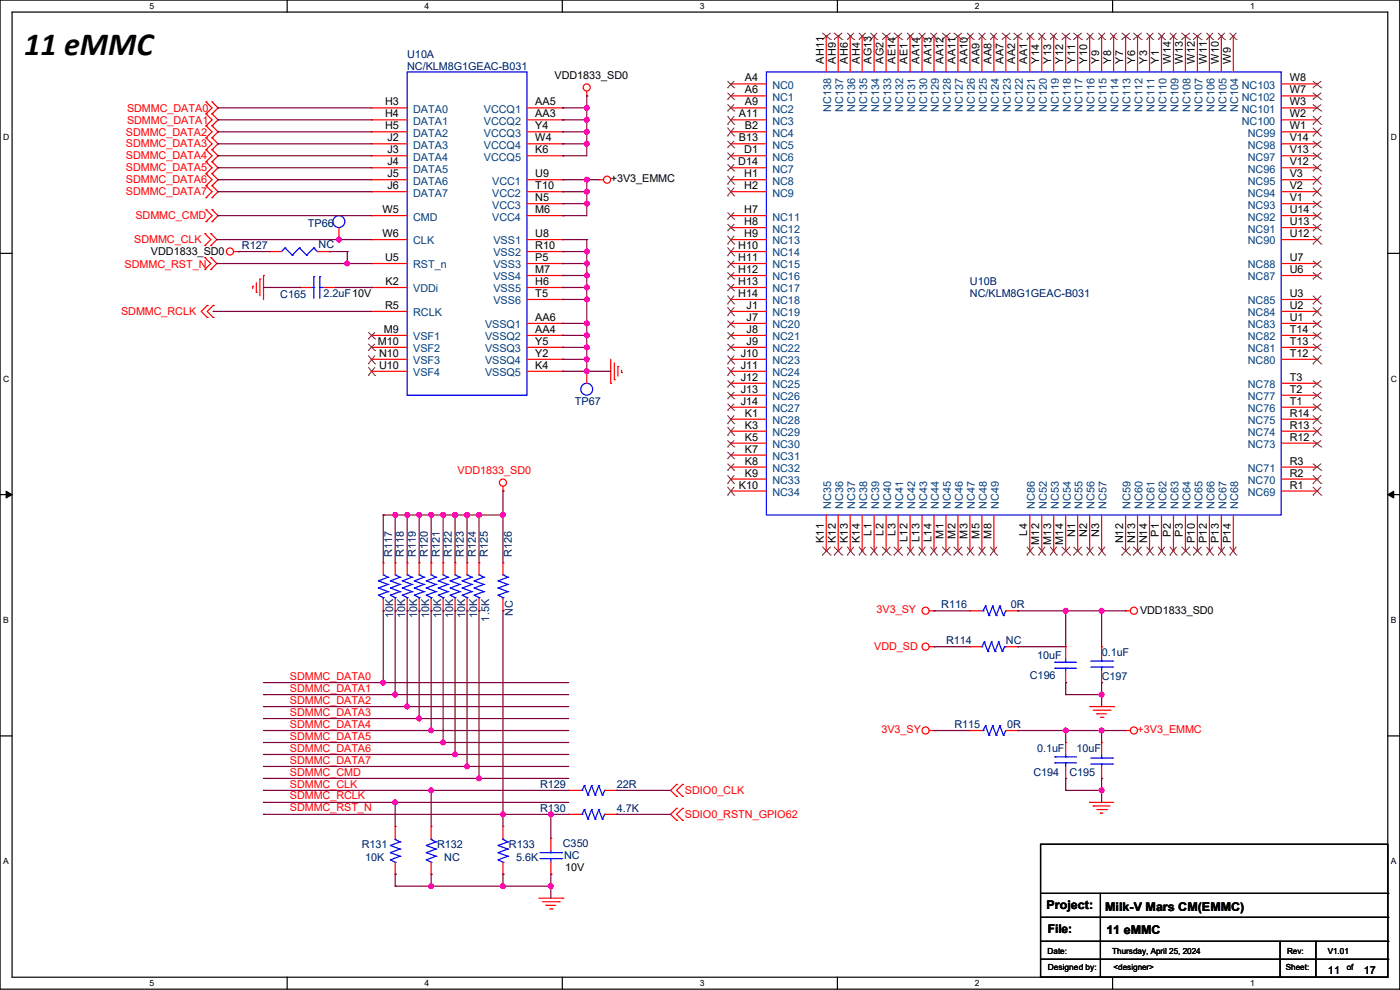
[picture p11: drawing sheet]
<svg xmlns="http://www.w3.org/2000/svg" width="297mm" height="210mm" viewBox="0 0 297 210" stroke-linecap="round" stroke-linejoin="round" font-family="sans-serif">
<defs><g id="words">
<text font-size="6.9" x="5.1" y="11.6">11 eMMC</text>
<g font-size="2.5">
<text x="222" y="192.9">Project:</text>
<text x="222.3" y="198">File:</text>
<text x="234.5" y="193.1">Milk-V Mars CM(EMMC)</text>
<text x="234.7" y="198.2">11 eMMC</text>
</g>
<g font-size="2.3" fill="#000080">
<text x="86.4" y="14.8">NC/KLM8G1GEAC-B031</text>
<text x="86.4" y="12.2">U10A</text>
<text x="51.3" y="52.9">R127</text>
<text x="65.3" y="48">TP66</text>
<text x="67.6" y="52.6">NC</text>
<text x="59.5" y="63.3">C165</text>
<text x="68.6" y="63">2.2uF10V</text>
<text x="205.8" y="60.5">U10B</text>
<text x="205.8" y="63">NC/KLM8G1GEAC-B031</text>
<text x="121.9" y="85.9">TP67</text>
<text x="83.2" y="118.1" transform="rotate(-90 83.2 118.1)">R117</text>
<text x="85.7" y="118.1" transform="rotate(-90 85.7 118.1)">R118</text>
<text x="88.2" y="118.1" transform="rotate(-90 88.2 118.1)">R119</text>
<text x="90.8" y="118.1" transform="rotate(-90 90.8 118.1)">R120</text>
<text x="93.3" y="118.1" transform="rotate(-90 93.3 118.1)">R121</text>
<text x="95.9" y="118.1" transform="rotate(-90 95.9 118.1)">R122</text>
<text x="98.4" y="118.1" transform="rotate(-90 98.4 118.1)">R123</text>
<text x="100.9" y="118.1" transform="rotate(-90 100.9 118.1)">R124</text>
<text x="103.5" y="118.1" transform="rotate(-90 103.5 118.1)">R125</text>
<text x="108.6" y="118.1" transform="rotate(-90 108.6 118.1)">R126</text>
<text x="83.4" y="131.1" transform="rotate(-90 83.4 131.1)">10K</text>
<text x="86" y="131.1" transform="rotate(-90 86 131.1)">10K</text>
<text x="88.5" y="131.1" transform="rotate(-90 88.5 131.1)">10K</text>
<text x="91" y="131.1" transform="rotate(-90 91 131.1)">10K</text>
<text x="93.6" y="131.1" transform="rotate(-90 93.6 131.1)">10K</text>
<text x="96.1" y="131.1" transform="rotate(-90 96.1 131.1)">10K</text>
<text x="98.7" y="131.1" transform="rotate(-90 98.7 131.1)">10K</text>
<text x="101.2" y="131.1" transform="rotate(-90 101.2 131.1)">10K</text>
<text x="103.7" y="131.8" transform="rotate(-90 103.7 131.8)">1.5K</text>
<text x="108.8" y="130.6" transform="rotate(-90 108.8 130.6)">NC</text>
<text x="199.7" y="129.1">R116</text>
<text x="214.4" y="129.1">0R</text>
<text x="200.7" y="136.7">R114</text>
<text x="213.4" y="136.7">NC</text>
<text x="220" y="139.7">10uF</text>
<text x="233.7" y="139.2">0.1uF</text>
<text x="218.5" y="144.1">C196</text>
<text x="233.7" y="144.3">C197</text>
<text x="202.5" y="154.5">R115</text>
<text x="213.6" y="154.5">0R</text>
<text x="220" y="159.6">0.1uF</text>
<text x="228.4" y="159.6">10uF</text>
<text x="114.6" y="167.2">R129</text>
<text x="130.8" y="167.2">22R</text>
<text x="219.2" y="164.6">C194</text>
<text x="226.9" y="164.6">C195</text>
<text x="114.6" y="172.3">R130</text>
<text x="130.8" y="172.3">4.7K</text>
<text x="76.7" y="179.9">R131</text>
<text x="92.7" y="179.9">R132</text>
<text x="108" y="179.9">R133</text>
<text x="119.4" y="179.6">C350</text>
<text x="77.5" y="182.7">10K</text>
<text x="94.3" y="182.7">NC</text>
<text x="109.5" y="182.7">5.6K</text>
<text x="119.7" y="182.2">NC</text>
</g>
<g font-size="2.3">
<text x="117.6" y="16.8">VDD1833_SD0</text>
<text x="158" y="17.3">A4</text>
<text x="174.8" y="13.5" transform="rotate(-90 174.8 13.5)">AH11</text>
<text x="177.3" y="13.5" transform="rotate(-90 177.3 13.5)">AH9</text>
<text x="179.8" y="13.5" transform="rotate(-90 179.8 13.5)">AH6</text>
<text x="182.4" y="13.5" transform="rotate(-90 182.4 13.5)">AH4</text>
<text x="184.9" y="13.5" transform="rotate(-90 184.9 13.5)">AG13</text>
<text x="187.5" y="13.5" transform="rotate(-90 187.5 13.5)">AG2</text>
<text x="190" y="13.5" transform="rotate(-90 190 13.5)">AE14</text>
<text x="192.5" y="13.5" transform="rotate(-90 192.5 13.5)">AE1</text>
<text x="195.1" y="13.5" transform="rotate(-90 195.1 13.5)">AA14</text>
<text x="197.6" y="13.5" transform="rotate(-90 197.6 13.5)">AA13</text>
<text x="200.2" y="13.5" transform="rotate(-90 200.2 13.5)">AA12</text>
<text x="202.7" y="13.5" transform="rotate(-90 202.7 13.5)">AA11</text>
<text x="205.2" y="13.5" transform="rotate(-90 205.2 13.5)">AA10</text>
<text x="207.8" y="13.5" transform="rotate(-90 207.8 13.5)">AA9</text>
<text x="210.3" y="13.5" transform="rotate(-90 210.3 13.5)">AA8</text>
<text x="212.9" y="13.5" transform="rotate(-90 212.9 13.5)">AA7</text>
<text x="215.4" y="13.5" transform="rotate(-90 215.4 13.5)">AA2</text>
<text x="217.9" y="13.5" transform="rotate(-90 217.9 13.5)">AA1</text>
<text x="220.5" y="13.5" transform="rotate(-90 220.5 13.5)">Y14</text>
<text x="223" y="13.5" transform="rotate(-90 223 13.5)">Y13</text>
<text x="225.6" y="13.5" transform="rotate(-90 225.6 13.5)">Y12</text>
<text x="228.1" y="13.5" transform="rotate(-90 228.1 13.5)">Y11</text>
<text x="230.6" y="13.5" transform="rotate(-90 230.6 13.5)">Y10</text>
<text x="233.2" y="13.5" transform="rotate(-90 233.2 13.5)">Y9</text>
<text x="235.7" y="13.5" transform="rotate(-90 235.7 13.5)">Y8</text>
<text x="238.3" y="13.5" transform="rotate(-90 238.3 13.5)">Y7</text>
<text x="240.8" y="13.5" transform="rotate(-90 240.8 13.5)">Y6</text>
<text x="243.3" y="13.5" transform="rotate(-90 243.3 13.5)">Y3</text>
<text x="245.9" y="13.5" transform="rotate(-90 245.9 13.5)">Y1</text>
<text x="248.4" y="13.5" transform="rotate(-90 248.4 13.5)">W14</text>
<text x="251" y="13.5" transform="rotate(-90 251 13.5)">W13</text>
<text x="253.5" y="13.5" transform="rotate(-90 253.5 13.5)">W12</text>
<text x="256" y="13.5" transform="rotate(-90 256 13.5)">W11</text>
<text x="258.6" y="13.5" transform="rotate(-90 258.6 13.5)">W10</text>
<text x="261.1" y="13.5" transform="rotate(-90 261.1 13.5)">W9</text>
<text x="273.6" y="17.3">W8</text>
<text x="81.7" y="22.4">H3</text>
<text x="113.6" y="22.4">AA5</text>
<text x="158" y="19.8">A6</text>
<text x="158" y="22.4">A9</text>
<text x="273.6" y="22.4">W3</text>
<text x="273.6" y="19.8">W7</text>
<text x="81.7" y="24.9">H4</text>
<text x="81.7" y="27.4">H5</text>
<text x="82.2" y="30">J2</text>
<text x="113.6" y="24.9">AA3</text>
<text x="113.6" y="27.4">Y4</text>
<text x="113.6" y="30">W4</text>
<text x="156.7" y="24.9">A11</text>
<text x="156.7" y="30">B13</text>
<text x="158" y="27.4">B2</text>
<text x="273.6" y="30">V14</text>
<text x="273.6" y="27.4">W1</text>
<text x="273.6" y="24.9">W2</text>
<text x="82.2" y="35.1">J4</text>
<text x="82.2" y="32.5">J3</text>
<text x="113.6" y="32.5">K6</text>
<text x="156.6" y="35.1">D14</text>
<text x="157.9" y="32.5">D1</text>
<text x="273.6" y="35.1">V12</text>
<text x="273.6" y="32.5">V13</text>
<text x="82.2" y="37.6">J5</text>
<text x="82.2" y="40.1">J6</text>
<text x="113.6" y="37.6">U9</text>
<text x="113.6" y="40.1">T10</text>
<text x="129.6" y="38.7">+3V3_EMMC</text>
<text x="157.9" y="37.6">H1</text>
<text x="157.9" y="40.1">H2</text>
<text x="273.6" y="40.1">V2</text>
<text x="273.6" y="37.6">V3</text>
<text x="81.1" y="45.2">W5</text>
<text x="113.6" y="42.7">N5</text>
<text x="113.6" y="45.2">M6</text>
<text x="157.9" y="45.2">H7</text>
<text x="157.9" y="47.8">H8</text>
<text x="273.6" y="47.8">U13</text>
<text x="273.6" y="45.2">U14</text>
<text x="273.6" y="42.7">V1</text>
<text x="81.1" y="50.3">W6</text>
<text x="113.6" y="50.3">U8</text>
<text x="113.6" y="52.8">R10</text>
<text x="156.6" y="52.8">H10</text>
<text x="157.9" y="50.3">H9</text>
<text x="273.6" y="50.3">U12</text>
<text x="32" y="54.1">VDD1833_SD0</text>
<text x="81.7" y="55.4">U5</text>
<text x="113.6" y="57.9">M7</text>
<text x="113.6" y="55.4">P5</text>
<text x="156.6" y="55.4">H11</text>
<text x="156.6" y="57.9">H12</text>
<text x="273.6" y="57.9">U6</text>
<text x="273.6" y="55.4">U7</text>
<text x="81.7" y="65.5">R5</text>
<text x="81.8" y="60.5">K2</text>
<text x="113.6" y="60.5">H6</text>
<text x="113.6" y="63">T5</text>
<text x="156.6" y="60.5">H13</text>
<text x="156.6" y="63">H14</text>
<text x="158.4" y="65.5">J1</text>
<text x="273.6" y="65.5">U2</text>
<text x="273.6" y="63">U3</text>
<text x="81.5" y="70.6">M9</text>
<text x="113.6" y="70.6">AA4</text>
<text x="113.6" y="68.1">AA6</text>
<text x="158.4" y="68.1">J7</text>
<text x="158.4" y="70.6">J8</text>
<text x="273.6" y="70.6">T14</text>
<text x="273.6" y="68.1">U1</text>
<text x="80.2" y="73.2">M10</text>
<text x="80.4" y="75.7">N10</text>
<text x="113.6" y="73.2">Y5</text>
<text x="113.6" y="75.7">Y2</text>
<text x="157.1" y="75.7">J10</text>
<text x="158.4" y="73.2">J9</text>
<text x="273.6" y="75.7">T12</text>
<text x="273.6" y="73.2">T13</text>
<text x="80.4" y="78.2">U10</text>
<text x="113.6" y="78.2">K4</text>
<text x="157.1" y="78.2">J11</text>
<text x="157.1" y="80.8">J12</text>
<text x="157.1" y="83.3">J13</text>
<text x="273.6" y="83.3">T2</text>
<text x="273.6" y="80.8">T3</text>
<text x="157.1" y="85.9">J14</text>
<text x="158" y="88.4">K1</text>
<text x="273.6" y="88.4">R14</text>
<text x="273.6" y="85.9">T1</text>
<text x="158" y="90.9">K3</text>
<text x="158" y="93.5">K5</text>
<text x="273.6" y="93.5">R12</text>
<text x="273.6" y="90.9">R13</text>
<text x="158" y="96">K7</text>
<text x="158" y="98.6">K8</text>
<text x="158" y="101.1">K9</text>
<text x="273.6" y="101.1">R2</text>
<text x="273.6" y="98.6">R3</text>
<text x="156.7" y="103.6">K10</text>
<text x="273.6" y="103.6">R1</text>
<text x="184.9" y="113.6" transform="rotate(-90 184.9 113.6)">L1</text>
<text x="187.5" y="113.6" transform="rotate(-90 187.5 113.6)">L2</text>
<text x="190" y="113.6" transform="rotate(-90 190 113.6)">L3</text>
<text x="217.9" y="113.6" transform="rotate(-90 217.9 113.6)">L4</text>
<text x="228.1" y="114" transform="rotate(-90 228.1 114)">N1</text>
<text x="230.6" y="114" transform="rotate(-90 230.6 114)">N2</text>
<text x="233.2" y="114" transform="rotate(-90 233.2 114)">N3</text>
<text x="245.9" y="113.9" transform="rotate(-90 245.9 113.9)">P1</text>
<text x="248.4" y="113.9" transform="rotate(-90 248.4 113.9)">P2</text>
<text x="251" y="113.9" transform="rotate(-90 251 113.9)">P3</text>
<text x="174.8" y="115.1" transform="rotate(-90 174.8 115.1)">K11</text>
<text x="177.3" y="115.1" transform="rotate(-90 177.3 115.1)">K12</text>
<text x="179.8" y="115.1" transform="rotate(-90 179.8 115.1)">K13</text>
<text x="182.4" y="115.1" transform="rotate(-90 182.4 115.1)">K14</text>
<text x="192.5" y="114.9" transform="rotate(-90 192.5 114.9)">L12</text>
<text x="195.1" y="114.9" transform="rotate(-90 195.1 114.9)">L13</text>
<text x="197.6" y="114.9" transform="rotate(-90 197.6 114.9)">L14</text>
<text x="200.2" y="114.2" transform="rotate(-90 200.2 114.2)">M1</text>
<text x="202.7" y="114.2" transform="rotate(-90 202.7 114.2)">M2</text>
<text x="205.2" y="114.2" transform="rotate(-90 205.2 114.2)">M3</text>
<text x="207.8" y="114.2" transform="rotate(-90 207.8 114.2)">M5</text>
<text x="210.3" y="114.2" transform="rotate(-90 210.3 114.2)">M8</text>
<text x="220.5" y="115.5" transform="rotate(-90 220.5 115.5)">M12</text>
<text x="223" y="115.5" transform="rotate(-90 223 115.5)">M13</text>
<text x="225.6" y="115.5" transform="rotate(-90 225.6 115.5)">M14</text>
<text x="238.3" y="115.3" transform="rotate(-90 238.3 115.3)">N12</text>
<text x="240.8" y="115.3" transform="rotate(-90 240.8 115.3)">N13</text>
<text x="243.3" y="115.3" transform="rotate(-90 243.3 115.3)">N14</text>
<text x="253.5" y="115.1" transform="rotate(-90 253.5 115.1)">P10</text>
<text x="256" y="115.1" transform="rotate(-90 256 115.1)">P12</text>
<text x="258.6" y="115.1" transform="rotate(-90 258.6 115.1)">P13</text>
<text x="261.1" y="115.1" transform="rotate(-90 261.1 115.1)">P14</text>
<text x="241.8" y="130.3">VDD1833_SD0</text>
<text x="119.9" y="184.7">10V</text>
<text x="281.7" y="206.5">11</text>
<text x="289.3" y="206.5">17</text>
</g>
<g font-size="2.3" fill="#f00">
<text x="26.9" y="23.7">SDMMC_DATA0</text>
<text x="26.7" y="28.7">SDMMC_DATA2</text>
<text x="26.9" y="26.2">SDMMC_DATA1</text>
<text x="26.7" y="31.3">SDMMC_DATA3</text>
<text x="26.7" y="33.8">SDMMC_DATA4</text>
<text x="26.7" y="36.4">SDMMC_DATA5</text>
<text x="26.7" y="38.9">SDMMC_DATA6</text>
<text x="26.7" y="41.4">SDMMC_DATA7</text>
<text x="28.7" y="46.5">SDMMC_CMD</text>
<text x="28.5" y="51.6">SDMMC_CLK</text>
<text x="26.4" y="56.9">SDMMC_RST_N</text>
<text x="25.7" y="66.8">SDMMC_RCLK</text>
<text x="97.1" y="100.6">VDD1833_SD0</text>
<text x="186" y="130.1">3V3_SY</text>
<text x="185.5" y="138">VDD_SD</text>
<text x="61.5" y="144.2">SDMMC_DATA0</text>
<text x="61.5" y="146.7">SDMMC_DATA1</text>
<text x="61.5" y="149.3">SDMMC_DATA2</text>
<text x="61.5" y="151.8">SDMMC_DATA3</text>
<text x="61.5" y="154.3">SDMMC_DATA4</text>
<text x="187" y="155.5">3V3_SY</text>
<text x="241.3" y="155.5">+3V3_EMMC</text>
<text x="61.5" y="156.9">SDMMC_DATA5</text>
<text x="61.5" y="159.4">SDMMC_DATA6</text>
<text x="61.5" y="162">SDMMC_DATA7</text>
<text x="61.5" y="167">SDMMC_CLK</text>
<text x="61.5" y="164.5">SDMMC_CMD</text>
<text x="61.5" y="172.1">SDMMC_RST_N</text>
<text x="61.5" y="169.6">SDMMC_RCLK</text>
<text x="145.3" y="168.4">SDIO0_CLK</text>
<text x="145.3" y="173.5">SDIO0_RSTN_GPIO62</text>
</g>
<g font-size="2.3" fill="#004080">
<text x="87.7" y="23.9">DATA0</text>
<text x="102.6" y="23.9">VCCQ1</text>
<text x="163.9" y="18.8">NC0</text>
<text x="163.9" y="21.4">NC1</text>
<text x="163.9" y="23.9">NC2</text>
<text x="176.3" y="23.7" transform="rotate(-90 176.3 23.7)">NC138</text>
<text x="178.9" y="23.7" transform="rotate(-90 178.9 23.7)">NC137</text>
<text x="181.4" y="23.7" transform="rotate(-90 181.4 23.7)">NC136</text>
<text x="184" y="23.7" transform="rotate(-90 184 23.7)">NC135</text>
<text x="186.5" y="23.7" transform="rotate(-90 186.5 23.7)">NC134</text>
<text x="189" y="23.7" transform="rotate(-90 189 23.7)">NC133</text>
<text x="191.6" y="23.7" transform="rotate(-90 191.6 23.7)">NC132</text>
<text x="194.1" y="23.7" transform="rotate(-90 194.1 23.7)">NC131</text>
<text x="196.7" y="23.7" transform="rotate(-90 196.7 23.7)">NC130</text>
<text x="199.2" y="23.7" transform="rotate(-90 199.2 23.7)">NC129</text>
<text x="201.7" y="23.7" transform="rotate(-90 201.7 23.7)">NC128</text>
<text x="204.3" y="23.7" transform="rotate(-90 204.3 23.7)">NC127</text>
<text x="206.8" y="23.7" transform="rotate(-90 206.8 23.7)">NC126</text>
<text x="209.4" y="23.7" transform="rotate(-90 209.4 23.7)">NC125</text>
<text x="211.9" y="23.7" transform="rotate(-90 211.9 23.7)">NC124</text>
<text x="214.4" y="23.7" transform="rotate(-90 214.4 23.7)">NC123</text>
<text x="217" y="23.7" transform="rotate(-90 217 23.7)">NC122</text>
<text x="219.5" y="23.7" transform="rotate(-90 219.5 23.7)">NC121</text>
<text x="222.1" y="23.7" transform="rotate(-90 222.1 23.7)">NC120</text>
<text x="224.6" y="23.7" transform="rotate(-90 224.6 23.7)">NC119</text>
<text x="227.1" y="23.7" transform="rotate(-90 227.1 23.7)">NC118</text>
<text x="229.7" y="23.7" transform="rotate(-90 229.7 23.7)">NC117</text>
<text x="232.2" y="23.7" transform="rotate(-90 232.2 23.7)">NC116</text>
<text x="234.8" y="23.7" transform="rotate(-90 234.8 23.7)">NC115</text>
<text x="237.3" y="23.7" transform="rotate(-90 237.3 23.7)">NC114</text>
<text x="239.8" y="23.7" transform="rotate(-90 239.8 23.7)">NC113</text>
<text x="242.4" y="23.7" transform="rotate(-90 242.4 23.7)">NC112</text>
<text x="244.9" y="23.7" transform="rotate(-90 244.9 23.7)">NC111</text>
<text x="247.5" y="23.7" transform="rotate(-90 247.5 23.7)">NC110</text>
<text x="250" y="23.7" transform="rotate(-90 250 23.7)">NC109</text>
<text x="252.5" y="23.7" transform="rotate(-90 252.5 23.7)">NC108</text>
<text x="255.1" y="23.7" transform="rotate(-90 255.1 23.7)">NC107</text>
<text x="257.6" y="23.7" transform="rotate(-90 257.6 23.7)">NC106</text>
<text x="260.2" y="23.7" transform="rotate(-90 260.2 23.7)">NC105</text>
<text x="262.7" y="23.7" transform="rotate(-90 262.7 23.7)">NC104</text>
<text x="263.4" y="23.9">NC101</text>
<text x="263.4" y="21.4">NC102</text>
<text x="263.4" y="18.8">NC103</text>
<text x="87.7" y="26.5">DATA1</text>
<text x="87.7" y="29">DATA2</text>
<text x="102.6" y="26.5">VCCQ2</text>
<text x="102.6" y="29">VCCQ3</text>
<text x="163.9" y="26.5">NC3</text>
<text x="163.9" y="29">NC4</text>
<text x="263.4" y="26.5">NC100</text>
<text x="264.7" y="29">NC99</text>
<text x="87.7" y="31.5">DATA3</text>
<text x="87.7" y="34.1">DATA4</text>
<text x="102.6" y="34.1">VCCQ5</text>
<text x="102.6" y="31.5">VCCQ4</text>
<text x="163.9" y="31.5">NC5</text>
<text x="163.9" y="34.1">NC6</text>
<text x="264.7" y="34.1">NC97</text>
<text x="264.7" y="31.5">NC98</text>
<text x="87.7" y="39.2">DATA6</text>
<text x="87.7" y="36.6">DATA5</text>
<text x="87.7" y="41.7">DATA7</text>
<text x="104.4" y="39.2">VCC1</text>
<text x="104.4" y="41.7">VCC2</text>
<text x="163.9" y="36.6">NC7</text>
<text x="163.9" y="39.2">NC8</text>
<text x="163.9" y="41.7">NC9</text>
<text x="264.7" y="41.7">NC94</text>
<text x="264.7" y="39.2">NC95</text>
<text x="264.7" y="36.6">NC96</text>
<text x="87.7" y="46.8">CMD</text>
<text x="104.4" y="44.2">VCC3</text>
<text x="104.4" y="46.8">VCC4</text>
<text x="163.9" y="46.8">NC11</text>
<text x="264.7" y="46.8">NC92</text>
<text x="264.7" y="44.2">NC93</text>
<text x="87.7" y="51.9">CLK</text>
<text x="104.7" y="51.9">VSS1</text>
<text x="163.9" y="49.3">NC12</text>
<text x="163.9" y="51.9">NC13</text>
<text x="264.7" y="51.9">NC90</text>
<text x="264.7" y="49.3">NC91</text>
<text x="87.7" y="56.9">RST_n</text>
<text x="104.7" y="59.5">VSS4</text>
<text x="104.7" y="56.9">VSS3</text>
<text x="104.7" y="54.4">VSS2</text>
<text x="163.9" y="54.4">NC14</text>
<text x="163.9" y="56.9">NC15</text>
<text x="163.9" y="59.5">NC16</text>
<text x="264.7" y="59.5">NC87</text>
<text x="264.7" y="56.9">NC88</text>
<text x="87.7" y="62">VDDi</text>
<text x="104.7" y="62">VSS5</text>
<text x="104.7" y="64.6">VSS6</text>
<text x="163.9" y="62">NC17</text>
<text x="163.9" y="64.6">NC18</text>
<text x="264.7" y="64.6">NC85</text>
<text x="87.7" y="67.1">RCLK</text>
<text x="102.9" y="69.6">VSSQ1</text>
<text x="163.9" y="67.1">NC19</text>
<text x="163.9" y="69.6">NC20</text>
<text x="264.7" y="69.6">NC83</text>
<text x="264.7" y="67.1">NC84</text>
<text x="87.7" y="72.2">VSF1</text>
<text x="87.7" y="74.7">VSF2</text>
<text x="87.7" y="77.3">VSF3</text>
<text x="102.9" y="72.2">VSSQ2</text>
<text x="102.9" y="74.7">VSSQ3</text>
<text x="102.9" y="77.3">VSSQ4</text>
<text x="163.9" y="72.2">NC21</text>
<text x="163.9" y="74.7">NC22</text>
<text x="163.9" y="77.3">NC23</text>
<text x="264.7" y="77.3">NC80</text>
<text x="264.7" y="74.7">NC81</text>
<text x="264.7" y="72.2">NC82</text>
<text x="87.7" y="79.8">VSF4</text>
<text x="102.9" y="79.8">VSSQ5</text>
<text x="163.9" y="79.8">NC24</text>
<text x="163.9" y="82.3">NC25</text>
<text x="264.7" y="82.3">NC78</text>
<text x="163.9" y="84.9">NC26</text>
<text x="163.9" y="87.4">NC27</text>
<text x="163.9" y="90">NC28</text>
<text x="264.7" y="90">NC75</text>
<text x="264.7" y="87.4">NC76</text>
<text x="264.7" y="84.9">NC77</text>
<text x="163.9" y="92.5">NC29</text>
<text x="163.9" y="95">NC30</text>
<text x="264.7" y="95">NC73</text>
<text x="264.7" y="92.5">NC74</text>
<text x="163.9" y="97.6">NC31</text>
<text x="163.9" y="100.1">NC32</text>
<text x="264.7" y="100.1">NC71</text>
<text x="163.9" y="102.7">NC33</text>
<text x="163.9" y="105.2">NC34</text>
<text x="176.3" y="108" transform="rotate(-90 176.3 108)">NC35</text>
<text x="178.9" y="108" transform="rotate(-90 178.9 108)">NC36</text>
<text x="181.4" y="108" transform="rotate(-90 181.4 108)">NC37</text>
<text x="184" y="108" transform="rotate(-90 184 108)">NC38</text>
<text x="186.5" y="108" transform="rotate(-90 186.5 108)">NC39</text>
<text x="189" y="108" transform="rotate(-90 189 108)">NC40</text>
<text x="191.6" y="108" transform="rotate(-90 191.6 108)">NC41</text>
<text x="194.1" y="108" transform="rotate(-90 194.1 108)">NC42</text>
<text x="196.7" y="108" transform="rotate(-90 196.7 108)">NC43</text>
<text x="199.2" y="108" transform="rotate(-90 199.2 108)">NC44</text>
<text x="201.7" y="108" transform="rotate(-90 201.7 108)">NC45</text>
<text x="204.3" y="108" transform="rotate(-90 204.3 108)">NC46</text>
<text x="206.8" y="108" transform="rotate(-90 206.8 108)">NC47</text>
<text x="209.4" y="108" transform="rotate(-90 209.4 108)">NC48</text>
<text x="211.9" y="108" transform="rotate(-90 211.9 108)">NC49</text>
<text x="219.5" y="108" transform="rotate(-90 219.5 108)">NC86</text>
<text x="222.1" y="108" transform="rotate(-90 222.1 108)">NC52</text>
<text x="224.6" y="108" transform="rotate(-90 224.6 108)">NC53</text>
<text x="227.1" y="108" transform="rotate(-90 227.1 108)">NC54</text>
<text x="229.7" y="108" transform="rotate(-90 229.7 108)">NC55</text>
<text x="232.2" y="108" transform="rotate(-90 232.2 108)">NC56</text>
<text x="234.8" y="108" transform="rotate(-90 234.8 108)">NC57</text>
<text x="239.8" y="108" transform="rotate(-90 239.8 108)">NC59</text>
<text x="242.4" y="108" transform="rotate(-90 242.4 108)">NC60</text>
<text x="244.9" y="108" transform="rotate(-90 244.9 108)">NC61</text>
<text x="247.5" y="108" transform="rotate(-90 247.5 108)">NC62</text>
<text x="250" y="108" transform="rotate(-90 250 108)">NC63</text>
<text x="252.5" y="108" transform="rotate(-90 252.5 108)">NC64</text>
<text x="255.1" y="108" transform="rotate(-90 255.1 108)">NC65</text>
<text x="257.6" y="108" transform="rotate(-90 257.6 108)">NC66</text>
<text x="260.2" y="108" transform="rotate(-90 260.2 108)">NC67</text>
<text x="262.7" y="108" transform="rotate(-90 262.7 108)">NC68</text>
<text x="264.7" y="105.2">NC69</text>
<text x="264.7" y="102.7">NC70</text>
</g>
<g font-size="1.8">
<text x="31.7" y="1.9">5</text>
<text x="90.1" y="1.9">4</text>
<text x="148.5" y="1.9">3</text>
<text x="206.8" y="1.9">2</text>
<text x="265.2" y="1.9">1</text>
<text x=".7" y="29.8">D</text>
<text x="295.1" y="29.8">D</text>
<text x=".7" y="81">C</text>
<text x="295.1" y="81">C</text>
<text x=".7" y="132.1">B</text>
<text x="295.1" y="132.1">B</text>
<text x=".7" y="183.3">A</text>
<text x="295.1" y="183.3">A</text>
<text x="222.3" y="202.3">Date:</text>
<text x="236" y="202.3">Thursday, April 25, 2024</text>
<text x="273" y="202.3">Rev:</text>
<text x="281.7" y="202.3">V1.01</text>
<text x="31.7" y="209.2">5</text>
<text x="90.1" y="209.2">4</text>
<text x="148.5" y="209.2">3</text>
<text x="206.8" y="209.2">2</text>
<text x="222.3" y="205.8">Designed by:</text>
<text x="236.2" y="205.8">&lt;designer&gt;</text>
<text x="265.2" y="209.2">1</text>
<text x="272.8" y="205.8">Sheet:</text>
<text x="285.7" y="205.8">of</text>
</g>
</g></defs>
<path d="M0 0h296.9v209.8h-296.9zM2.6 2.6h291.8v204.7h-291.8z" fill="none" stroke="#000" stroke-width=".25"/>
<g fill="#fff">
<path d="M31.7 .3h1v2h-1z"/>
<path d="M31.7 207.5h1v2.1h-1z"/>
</g>
<path d="M60.9 0v2.6M60.9 207.3v2.5" fill="none" stroke="#000" stroke-width=".25"/>
<g fill="#fff">
<path d="M90.1 .3h1v2h-1z"/>
<path d="M90.1 207.5h1v2.1h-1z"/>
</g>
<path d="M119.3 0v2.6M119.3 207.3v2.5" fill="none" stroke="#000" stroke-width=".25"/>
<g fill="#fff">
<path d="M148.5 .3h1v2h-1z"/>
<path d="M148.5 207.5h1v2.1h-1z"/>
</g>
<path d="M177.7 0v2.6M177.7 207.3v2.5" fill="none" stroke="#000" stroke-width=".25"/>
<g fill="#fff">
<path d="M206.8 .3h1v2h-1z"/>
<path d="M206.8 207.5h1v2.1h-1z"/>
</g>
<path d="M236 0v2.6M236 207.3v2.5" fill="none" stroke="#000" stroke-width=".25"/>
<g fill="#fff">
<path d="M265.2 .3h1v2h-1z"/>
<path d="M265.2 207.5h1v2.1h-1z"/>
<path d="M.7 28.2h1.2v2h-1.2z"/>
<path d="M295 28.2h1.3v2h-1.3z"/>
<path d="M.7 79.3h1.2v2.1h-1.2z"/>
<path d="M295 79.3h1.3v2.1h-1.3z"/>
</g>
<path d="M0 53.7h2.6M294.4 53.7h2.5" fill="none" stroke="#000" stroke-width=".25"/>
<g fill="#fff">
<path d="M.7 130.5h1.2v2h-1.2z"/>
<path d="M295 130.5h1.2v2h-1.2z"/>
</g>
<path d="M0 104.9h2.6M294.4 104.9h2.5" fill="none" stroke="#000" stroke-width=".25"/>
<path d="M1.3 104.2l1.3 .7-1.3 .7zM294.4 104.9l1.3-.7v1.4z" fill="#000" stroke="#000" stroke-width=".21"/>
<g fill="#fff">
<path d="M.7 181.7h1.2v2h-1.2z"/>
<path d="M295 181.7h1.2v2h-1.2z"/>
</g>
<g fill="none" stroke="#000" stroke-width=".25">
<path d="M0 156.1h2.6M294.4 156.1h2.5M220.7 179.1h73.7v28.2h-73.7zM220.7 189.5h73.7M220.7 194.6h73.7M220.7 199.7h73.7M233.4 189.5v17.8M271.5 199.7v7.6M279.2 199.7v7.6M294.4 189.5h.1M294.4 194.6h.1M294.4 199.7h.1"/>
<path d="M220.7 203.5h73.7M233.4 207.3h.1M271.5 207.3h.1M279.2 207.3h.1M294.4 203.5h.1"/>
</g>
<g fill="none" stroke="#f00" stroke-width=".25">
<path d="M124.5 19.3v1M155 17.8h.1M155 17.8h7.6M175.3 7.6h.1M175.3 7.6v7.7M177.8 7.6h.1M177.8 7.6v7.7M180.4 7.6h.1M180.4 7.6v7.7M182.9 7.6h.1M182.9 7.6v7.7M185.4 7.6h.1"/>
<path d="M185.4 7.6v7.7M188 7.6h.1M188 7.6v7.7M190.5 7.6h.1M190.5 7.6v7.7M193.1 7.6h.1M193.1 7.6v7.7M195.6 7.6h.1M195.6 7.6v7.7M198.1 7.6h.1M198.1 7.6v7.7M200.7 7.6h.1"/>
<path d="M200.7 7.6v7.7M203.2 7.6h.1M203.2 7.6v7.7M205.8 7.6h.1M205.8 7.6v7.7M208.3 7.6h.1M208.3 7.6v7.7M210.8 7.6h.1M210.8 7.6v7.7M213.4 7.6h.1M213.4 7.6v7.7M215.9 7.6h.1"/>
<path d="M215.9 7.6v7.7M218.5 7.6h.1M218.5 7.6v7.7M221 7.6h.1M221 7.6v7.7M223.5 7.6h.1M223.5 7.6v7.7M226.1 7.6h.1M226.1 7.6v7.7M228.6 7.6h.1M228.6 7.6v7.7M231.2 7.6h.1"/>
<path d="M231.2 7.6v7.7M233.7 7.6h.1M233.7 7.6v7.7M236.2 7.6h.1M236.2 7.6v7.7M238.8 7.6h.1M238.8 7.6v7.7M241.3 7.6h.1M241.3 7.6v7.7M243.9 7.6h.1M243.9 7.6v7.7M246.4 7.6h.1"/>
<path d="M246.4 7.6v7.7M248.9 7.6h.1M248.9 7.6v7.7M251.5 7.6h.1M251.5 7.6v7.7M254 7.6h.1M254 7.6v7.7M256.6 7.6h.1M256.6 7.6v7.7M259.1 7.6h.1M259.1 7.6v7.7M261.6 7.6h.1"/>
<path d="M261.6 7.6v7.7M271.8 17.8h7.6M279.4 17.8h.1M43.7 21.6h.1M43.7 24.2h.1M43.7 26.7h.1M43.7 29.2h.1M43.7 31.8h.1M43.7 34.3h.1M43.7 36.9h.1M43.7 39.4h.1M43.7 21.6l1.3 1.3-1.3 1.3"/>
<path d="M43.7 24.2l1.3 1.2-1.3 1.3M43.7 26.7l1.3 1.3-1.3 1.2M43.7 29.2l1.3 1.3-1.3 1.3M43.7 31.8l1.3 1.2-1.3 1.3M43.7 34.3l1.3 1.3-1.3 1.3M43.7 36.9l1.3 1.2-1.3 1.3M43.7 39.4l1.3 1.3-1.3 1.2M45 24.2h.1M45 21.6h.1M45 26.7h.1M45 29.2h.1M45 31.8h.1"/>
<path d="M45 34.3h.1M45 36.9h.1M45 39.4h.1M45 21.6l1.2 1.3-1.2 1.3M45 24.2l1.2 1.2-1.2 1.3M45 26.7l1.2 1.3-1.2 1.2M45 29.2l1.2 1.3-1.2 1.3M45 31.8l1.2 1.2-1.2 1.3M45 34.3l1.2 1.3-1.2 1.3M45 36.9l1.2 1.2-1.2 1.3M45 39.4l1.2 1.3-1.2 1.2M78.8 25.4h.1"/>
<path d="M78.8 28h.1M78.8 38.1h.1M78.8 30.5h.1M78.8 35.6h.1M78.8 22.9h.1M78.8 33h.1M78.8 38.1h7.6M78.8 22.9h7.6M78.8 25.4h7.6M78.8 28h7.6M78.8 30.5h7.6M78.8 33h7.6"/>
<path d="M78.8 35.6h7.6M111.8 38.1h7.6M111.8 22.9h7.6M111.8 25.4h7.6M111.8 28h7.6M111.8 30.5h7.6M111.8 33h7.6M119.4 33h.1M119.4 22.9h.1M119.4 38.1h.1M119.4 25.4h.1M119.4 28h.1"/>
<path d="M119.4 30.5h.1M124.5 20.3h.1M127 38.1h.1M127 38.1h1M155 20.3h.1M155 22.9h.1M155 25.4h.1M155 28h.1M155 30.5h.1M155 33h.1M155 35.6h.1M155 38.1h.1"/>
<path d="M155 38.1h7.6M155 20.3h7.6M155 22.9h7.6M155 25.4h7.6M155 28h7.6M155 30.5h7.6M155 33h7.6M155 35.6h7.6M271.8 38.1h7.6M271.8 20.3h7.6M271.8 22.9h7.6M271.8 25.4h7.6"/>
<path d="M271.8 28h7.6M271.8 30.5h7.6M271.8 33h7.6M271.8 35.6h7.6M279.4 38.1h.1M279.4 35.6h.1M279.4 33h.1M279.4 30.5h.1M279.4 28h.1M279.4 25.4h.1M279.4 22.9h.1M279.4 20.3h.1"/>
<path d="M43.5 49.6h.1M43.5 52.1h.1M43.5 54.6h.1M43.5 57.2h.1M43.5 49.6l1.2 1.2-1.2 1.3M43.5 54.6l1.2 1.3-1.2 1.3M43.7 41.9h.1M43.7 44.5h.1M43.7 47h.1M43.7 44.5l1.3 1.2-1.3 1.3M44.7 52.1h.1M44.7 49.6h.1"/>
<path d="M44.7 57.2h.1M44.7 54.6h.1M44.7 49.6l1.3 1.2-1.3 1.3M44.7 54.6l1.3 1.3-1.3 1.3M45 41.9h.1M45 47h.1M45 44.5h.1M45 44.5l1.2 1.2-1.2 1.3M49.6 53.4h1M50.6 53.4h.1M54.4 60v2M55.1 59.2h.1"/>
<path d="M55.1 59.2v3.6M55.9 58.4h.1M55.9 58.4v5.1M57.2 53.4h.1M57.2 53.4h2.5M67.3 53.4h2.6M69.9 53.4h.1M71.9 50.8h.1M71.9 48.3v2.5M78.8 50.8h.1M78.8 45.7h.1M78.8 40.7h.1"/>
<path d="M78.8 55.9h.1M78.8 40.7h7.6M78.8 45.7h7.6M78.8 50.8h7.6M78.8 55.9h7.6M111.8 53.4h7.6M111.8 40.7h7.6M111.8 45.7h7.6M111.8 50.8h7.6M111.8 55.9h7.6M111.8 58.4h7.6M111.8 43.2h7.6"/>
<path d="M119.4 43.2h.1M119.4 58.4h.1M119.4 50.8h.1M119.4 55.9h.1M119.4 53.4h.1M119.4 40.7h.1M119.4 45.7h.1M155 40.7h.1M155 45.7h.1M155 48.3h.1M155 50.8h.1M155 53.4h.1"/>
<path d="M155 55.9h.1M155 58.4h.1M155 53.4h7.6M155 40.7h7.6M155 45.7h7.6M155 48.3h7.6M155 50.8h7.6M155 55.9h7.6M155 58.4h7.6M271.8 40.7h7.6M271.8 45.7h7.6M271.8 48.3h7.6"/>
<path d="M271.8 50.8h7.6M271.8 55.9h7.6M271.8 58.4h7.6M271.8 43.2h7.6M279.4 58.4h.1M279.4 55.9h.1M279.4 50.8h.1M279.4 48.3h.1M279.4 45.7h.1M279.4 43.2h.1M279.4 40.7h.1M44 64.8h.1"/>
<path d="M44 67.3h.1M44 64.8l-1.3 1.3 1.3 1.2M45.2 64.8h.1M45.2 67.3h.1M45.2 64.8l-1.2 1.3 1.2 1.2M53.6 60.7h.1M53.6 60.7v.5M54.4 62h.1M63.5 61h.1M63.5 61h2.6M68.6 61h2.5M71.1 61h.1"/>
<path d="M78.8 61h.1M78.8 66.1h.1M78.8 71.1h.1M78.8 73.7h.1M78.8 78.8h.1M78.8 76.2h.1M78.8 61h7.6M78.8 66.1h7.6M78.8 71.1h7.6M78.8 73.7h7.6M78.8 76.2h7.6M78.8 78.8h7.6"/>
<path d="M111.8 61h7.6M111.8 63.5h7.6M111.8 68.6h7.6M111.8 71.1h7.6M111.8 73.7h7.6M111.8 76.2h7.6M111.8 78.8h7.6M119.4 71.1h.1M119.4 73.7h.1M119.4 68.6h.1M119.4 78.8h.1M119.4 76.2h.1"/>
<path d="M119.4 61h.1M119.4 63.5h.1M124.5 78.8h.1M124.5 78.8v2.5M129.6 76.2v5.1M130.3 77v3.5M131.1 77.7h.1M131.1 77.7v2.1M131.8 79h.1M131.8 78.5v.5M155 61h.1M155 63.5h.1"/>
<path d="M155 66.1h.1M155 68.6h.1M155 71.1h.1M155 73.7h.1M155 76.2h.1M155 78.8h.1M155 61h7.6M155 63.5h7.6M155 66.1h7.6M155 68.6h7.6M155 71.1h7.6M155 73.7h7.6"/>
<path d="M155 76.2h7.6M155 78.8h7.6M271.8 63.5h7.6M271.8 66.1h7.6M271.8 68.6h7.6M271.8 71.1h7.6M271.8 73.7h7.6M271.8 76.2h7.6M279.4 76.2h.1M279.4 73.7h.1M279.4 71.1h.1M279.4 68.6h.1"/>
<path d="M279.4 66.1h.1M279.4 63.5h.1M129.6 81.3h.1M130.3 80.5h.1M155 81.3h.1M155 83.8h.1M155 86.4h.1M155 88.9h.1M155 91.5h.1M155 94h.1M155 96.5h.1M155 99.1h.1"/>
<path d="M155 81.3h7.6M155 83.8h7.6M155 86.4h7.6M155 88.9h7.6M155 91.5h7.6M155 94h7.6M155 96.5h7.6M155 99.1h7.6M271.8 81.3h7.6M271.8 83.8h7.6M271.8 86.4h7.6M271.8 88.9h7.6"/>
<path d="M271.8 91.5h7.6M271.8 94h7.6M271.8 99.1h7.6M279.4 99.1h.1M279.4 94h.1M279.4 91.5h.1M279.4 88.9h.1M279.4 86.4h.1M279.4 83.8h.1M279.4 81.3h.1M81.3 119.4h.1M81.3 119.4v2.5"/>
<path d="M83.8 119.4h.1M83.8 119.4v2.5M86.4 119.4h.1M86.4 119.4v2.5M88.9 119.4h.1M88.9 119.4v2.5M91.5 119.4h.1M91.5 119.4v2.5M94 119.4h.1M94 119.4v2.5M96.5 119.4h.1M96.5 119.4v2.5"/>
<path d="M99.1 119.4h.1M99.1 119.4v2.5M101.6 119.4h.1M101.6 119.4v2.5M106.7 104.2h.1M106.7 119.4h.1M106.7 103.1v1.1M106.7 119.4v2.5M155 101.6h.1M155 104.2h.1M155 101.6h7.6M155 104.2h7.6"/>
<path d="M175.3 116.9h.1M175.3 109.2v7.7M177.8 116.9h.1M177.8 109.2v7.7M180.4 116.9h.1M180.4 109.2v7.7M182.9 116.9h.1M182.9 109.2v7.7M185.4 116.9h.1M185.4 109.2v7.7M188 116.9h.1M188 109.2v7.7"/>
<path d="M190.5 116.9h.1M190.5 109.2v7.7M193.1 116.9h.1M193.1 109.2v7.7M195.6 116.9h.1M195.6 109.2v7.7M198.1 116.9h.1M198.1 109.2v7.7M200.7 116.9h.1M200.7 109.2v7.7M203.2 116.9h.1M203.2 109.2v7.7"/>
<path d="M205.8 116.9h.1M205.8 109.2v7.7M208.3 116.9h.1M208.3 109.2v7.7M210.8 116.9h.1M210.8 109.2v7.7M218.5 116.9h.1M218.5 109.2v7.7M221 116.9h.1M221 109.2v7.7M223.5 116.9h.1M223.5 109.2v7.7"/>
<path d="M226.1 116.9h.1M226.1 109.2v7.7M228.6 116.9h.1M228.6 109.2v7.7M231.2 116.9h.1M231.2 109.2v7.7M233.7 116.9h.1M233.7 109.2v7.7M238.8 116.9h.1M238.8 109.2v7.7M241.3 116.9h.1M241.3 109.2v7.7"/>
<path d="M243.9 116.9h.1M243.9 109.2v7.7M246.4 116.9h.1M246.4 109.2v7.7M248.9 116.9h.1M248.9 109.2v7.7M251.5 116.9h.1M251.5 109.2v7.7M254 116.9h.1M254 109.2v7.7M256.6 116.9h.1M256.6 109.2v7.7"/>
<path d="M259.1 116.9h.1M259.1 109.2v7.7M261.6 116.9h.1M261.6 109.2v7.7M271.8 101.6h7.6M271.8 104.2h7.6M279.4 104.2h.1M279.4 101.6h.1M81.3 129.6h.1M81.3 127v2.6M83.8 129.6h.1M83.8 127v2.6"/>
<path d="M86.4 129.6h.1M86.4 127v2.6M88.9 129.6h.1M88.9 127v2.6M91.5 129.6h.1M91.5 127v2.6M94 129.6h.1M94 127v2.6M96.5 129.6h.1M96.5 127v2.6M99.1 129.6h.1M99.1 127v2.6"/>
<path d="M101.6 129.6h.1M101.6 127v2.6M106.7 129.6h.1M106.7 127v2.6M197.1 137.2h1M197.1 129.6h1M198.1 137.2h.1M198.1 129.6h.1M205.8 137.2h.1M205.8 129.6h.1M205.8 137.2h2.5M205.8 129.6h2.5"/>
<path d="M213.4 137.2h2.5M213.4 129.6h2.5M215.9 137.2h.1M215.9 129.6h.1M226.1 137.2h.1M226.1 137.2v2.5M233.7 137.2h.1M233.7 137.2v2.5M238.8 129.6h.1M238.8 129.6h1M197.1 155h1M198.1 155h.1"/>
<path d="M205.8 155h.1M205.8 155h2.5M213.4 155h2.5M215.9 155h.1M226.1 157.5h.1M226.1 144.8h.1M226.1 142.3v2.5M226.1 157.5v2.5M231.2 149.9h5M231.9 150.6h3.6M232.7 151.4h.1M232.7 151.4h2"/>
<path d="M233.4 152.2h.6M233.7 157.5h.1M233.7 144.8h.1M233.7 142.3v2.5M233.7 157.5v2.5M234 152.2h.1M235.5 150.6h.1M236.2 149.9h.1M238.8 155h.1M238.8 155h1M83.8 175.3h.1M83.8 175.3v2.5"/>
<path d="M91.5 175.3h.1M91.5 175.3v2.5M106.7 175.3h.1M106.7 175.3v2.5M116.9 177.8h.1M116.9 177.8v2.6M120.7 167.7h.1M120.7 172.7h.1M120.7 167.7h2.5M120.7 172.7h2.5M128.3 167.7h2.5M128.3 172.7h2.5"/>
<path d="M130.8 167.7h.1M130.8 172.7h.1M143.5 166.4h.1M143.5 168.9h.1M143.5 171.5h.1M143.5 174h.1M143.5 166.4l-1.2 1.3 1.2 1.2M143.5 171.5l-1.2 1.2 1.2 1.3M144.8 168.9h.1M144.8 166.4h.1M144.8 174h.1M144.8 171.5h.1"/>
<path d="M144.8 166.4l-1.3 1.3 1.3 1.2M144.8 171.5l-1.3 1.2 1.3 1.3M226.1 165.1h.1M226.1 162.6v2.5M231.2 170.2h.1M231.2 170.2h5M231.9 171h.1M231.9 171h3.6M232.7 171.7h2M233.4 172.5h.1M233.4 172.5h.6M233.7 165.1h.1"/>
<path d="M233.7 162.6v2.5M234.7 171.7h.1M83.8 185.4h.1M83.8 182.9v2.5M91.5 185.4h.1M91.5 182.9v2.5M106.7 185.4h.1M106.7 182.9v2.5M114.3 190.5h5.1M115.1 191.3h3.5M115.8 192h.1M115.8 192h2.1"/>
<path d="M116.6 192.8h.5M116.9 185.4h.1M116.9 182.9v2.5M117.1 192.8h.1M118.6 191.3h.1M119.4 190.5h.1"/>
<circle cx="124.5" cy="18.6" r=".75"/>
<circle cx="128.8" cy="38.1" r=".75"/>
<circle cx="48.8" cy="53.4" r=".75"/>
<circle cx="106.7" cy="102.4" r=".75"/>
<circle cx="196.4" cy="129.6" r=".75"/>
<circle cx="196.4" cy="137.2" r=".75"/>
<circle cx="240.5" cy="129.6" r=".75"/>
<circle cx="196.4" cy="155" r=".75"/>
<circle cx="240.5" cy="155" r=".75"/>
</g>
<g fill="none" stroke="#00f" stroke-width=".25">
<path d="M86.4 15.3h25.4v68.5h-25.4zM162.6 15.3h109.2v93.9h-109.2zM60.5 52.6h.1M60.5 52.6l-.8 .8M60.5 52.6l1.5 1.5M62 54.1h.1M63.5 52.6h.1M63.5 52.6l-1.5 1.5M63.5 52.6l1.5 1.5M65 54.1h.1M66.6 58.7h.1M66.6 52.6h.1"/>
<path d="M66.6 58.7v4.6M66.6 52.6l-1.6 1.5M66.6 52.6l.7 .8M67.3 53.4h.1M67.8 58.7h.1M67.8 58.7v4.6M66.1 61h.5M66.6 61h.1M67.8 61h.1M67.8 61h.8M80.3 126.3h.1M80.3 124.7h.1"/>
<path d="M80.3 123.2h.1M80.3 126.3l1 .5M80.3 124.7l2 .8M80.3 123.2l2 .8M81.3 121.9h.1M81.3 126.8h.1M81.3 121.9l1 .5M81.3 126.8v.2M82.3 125.5h.1M82.3 124h.1M82.3 122.4h.1M82.3 125.5l-2 .8"/>
<path d="M82.3 124l-2 .7M82.3 122.4l-2 .8M82.8 126.3h.1M82.8 124.7h.1M82.8 123.2h.1M82.8 126.3l1 .5M82.8 124.7l2.1 .8M82.8 123.2l2.1 .8M83.8 121.9h.1M83.8 126.8h.1M83.8 121.9l1.1 .5M83.8 126.8v.2"/>
<path d="M84.9 125.5h.1M84.9 124h.1M84.9 122.4h.1M84.9 125.5l-2.1 .8M84.9 124l-2.1 .7M84.9 122.4l-2.1 .8M85.4 126.3h.1M85.4 124.7h.1M85.4 123.2h.1M85.4 126.3l1 .5M85.4 124.7l2 .8M85.4 123.2l2 .8"/>
<path d="M86.4 121.9h.1M86.4 126.8h.1M86.4 121.9l1 .5M86.4 126.8v.2M87.4 125.5h.1M87.4 124h.1M87.4 122.4h.1M87.4 125.5l-2 .8M87.4 124l-2 .7M87.4 122.4l-2 .8M87.9 126.3h.1M87.9 124.7h.1"/>
<path d="M87.9 123.2h.1M87.9 126.3l1 .5M87.9 124.7l2 .8M87.9 123.2l2 .8M88.9 121.9h.1M88.9 126.8h.1M88.9 121.9l1 .5M88.9 126.8v.2M89.9 125.5h.1M89.9 124h.1M89.9 122.4h.1M89.9 125.5l-2 .8"/>
<path d="M89.9 124l-2 .7M89.9 122.4l-2 .8M90.4 126.3h.1M90.4 124.7h.1M90.4 123.2h.1M90.4 126.3l1.1 .5M90.4 124.7l2.1 .8M90.4 123.2l2.1 .8M91.5 121.9h.1M91.5 126.8h.1M91.5 126.8v.2M91.5 121.9l1 .5"/>
<path d="M92.5 125.5h.1M92.5 124h.1M92.5 122.4h.1M92.5 125.5l-2.1 .8M92.5 124l-2.1 .7M92.5 122.4l-2.1 .8M93 126.3h.1M93 124.7h.1M93 123.2h.1M93 126.3l1 .5M93 124.7l2 .8M93 123.2l2 .8"/>
<path d="M94 121.9h.1M94 126.8h.1M94 121.9l1 .5M94 126.8v.2M95 125.5h.1M95 124h.1M95 122.4h.1M95 125.5l-2 .8M95 124l-2 .7M95 122.4l-2 .8M95.5 126.3h.1M95.5 124.7h.1"/>
<path d="M95.5 123.2h.1M95.5 126.3l1 .5M95.5 124.7l2.1 .8M95.5 123.2l2.1 .8M96.5 121.9h.1M96.5 126.8h.1M96.5 121.9l1.1 .5M96.5 126.8v.2M97.6 125.5h.1M97.6 124h.1M97.6 122.4h.1M97.6 125.5l-2.1 .8"/>
<path d="M97.6 124l-2.1 .7M97.6 122.4l-2.1 .8M98.1 126.3h.1M98.1 124.7h.1M98.1 123.2h.1M98.1 126.3l1 .5M98.1 124.7l2 .8M98.1 123.2l2 .8M99.1 121.9h.1M99.1 126.8h.1M99.1 121.9l1 .5M99.1 126.8v.2"/>
<path d="M100.1 125.5h.1M100.1 124h.1M100.1 122.4h.1M100.1 125.5l-2 .8M100.1 124l-2 .7M100.1 122.4l-2 .8M100.6 126.3h.1M100.6 124.7h.1M100.6 123.2h.1M100.6 126.3l1 .5M100.6 124.7l2 .8M100.6 123.2l2 .8"/>
<path d="M101.6 121.9h.1M101.6 126.8h.1M101.6 121.9l1 .5M101.6 126.8v.2M102.6 125.5h.1M102.6 124h.1M102.6 122.4h.1M102.6 125.5l-2 .8M102.6 124l-2 .7M102.6 122.4l-2 .8M105.7 126.3h.1M105.7 124.7h.1"/>
<path d="M105.7 123.2h.1M105.7 126.3l1 .5M105.7 124.7l2 .8M105.7 123.2l2 .8M106.7 121.9h.1M106.7 126.8h.1M106.7 121.9l1 .5M106.7 126.8v.2M107.7 125.5h.1M107.7 124h.1M107.7 122.4h.1M107.7 125.5l-2 .8"/>
<path d="M107.7 124l-2 .7M107.7 122.4l-2 .8M208.3 137.2h.1M208.3 129.6h.3M208.6 129.6h.1M208.8 136.2h.1M208.8 136.2l.8 2M208.8 136.2l-.5 1M209.1 128.5h.1M209.1 128.5l-.5 1.1M209.1 128.5l.7 2.1M209.6 138.2h.1"/>
<path d="M209.8 130.6h.1M210.3 136.2h.1M210.3 136.2l.8 2M210.3 136.2l-.7 2M210.6 128.5h.1M210.6 128.5l-.8 2.1M210.6 128.5l.7 2.1M211.1 138.2h.1M211.3 130.6h.1M211.9 136.2h.1M211.9 136.2l.7 2M211.9 136.2l-.8 2"/>
<path d="M212.1 128.5h.1M212.1 128.5l-.8 2.1M212.1 128.5l.8 2.1M212.6 138.2h.1M212.9 130.6h.1M213.1 137.2h.1M213.1 137.2l-.5 1M213.1 137.2h.3M213.4 129.6h.1M213.4 129.6l-.5 1M226.1 139.7v.8M233.7 139.7v.5"/>
<path d="M208.3 155h.3M208.6 155h.1M209.1 153.9h.1M209.1 153.9l-.5 1.1M209.1 153.9l.7 2.1M209.8 156h.1M210.6 153.9h.1M210.6 153.9l-.8 2.1M210.6 153.9l.7 2.1M211.3 156h.1M212.1 153.9h.1M212.1 153.9l-.8 2.1"/>
<path d="M212.1 153.9l.8 2.1M212.9 156h.1M213.4 155h.1M213.4 155l-.5 1M223.8 140.5h.1M223.8 141.8h.1M223.8 140.5h4.6M223.8 141.8h4.6M226.1 141.8h.1M226.1 140.5h.1M226.1 141.8v.5M231.4 141.5h4.6"/>
<path d="M231.4 140.2h4.6M233.7 140.2h.1M233.7 141.5h.1M233.7 141.5v.8M236 141.5h.1M236 140.2h.1M82.8 179.3h.1M82.8 179.3l2.1 .8M83.8 178.1h.1M83.8 177.8v.3M83.8 178.1l1.1 .5M84.9 178.6h.1"/>
<path d="M84.9 178.6l-2.1 .7M90.4 179.3h.1M90.4 179.3l2.1 .8M91.5 178.1h.1M91.5 178.1l1 .5M91.5 177.8v.3M92.5 178.6h.1M92.5 178.6l-2.1 .7M105.7 179.3h.1M105.7 179.3l2 .8M106.7 178.1h.1M106.7 177.8v.3"/>
<path d="M106.7 178.1l1 .5M107.7 178.6h.1M107.7 178.6l-2 .7M123.2 167.7h.3M123.2 172.7h.3M123.5 167.7h.1M123.5 172.7h.1M124 166.6h.1M124 171.7h.1M124 166.6l-.5 1.1M124 166.6l.7 2.1M124 171.7l-.5 1"/>
<path d="M124 171.7l.7 2.1M124.7 168.7h.1M124.7 173.8h.1M125.5 166.6h.1M125.5 171.7h.1M125.5 166.6l-.8 2.1M125.5 166.6l.8 2.1M125.5 171.7l-.8 2.1M125.5 171.7l.8 2.1M126.3 168.7h.1M126.3 173.8h.1M127 166.6h.1"/>
<path d="M127 171.7h.1M127 166.6l-.7 2.1M127 166.6l.8 2.1M127 171.7l-.7 2.1M127 171.7l.8 2.1M127.8 168.7h.1M127.8 173.8h.1M128.3 167.7h.1M128.3 172.7h.1M128.3 167.7l-.5 1M128.3 172.7l-.5 1.1M223.8 161.8h.1"/>
<path d="M223.8 160.5h.1M223.8 161.8h4.6M223.8 160.5h4.6M226.1 160.5h.1M226.1 161.8h.1M226.1 160v.5M226.1 161.8v.8M231.4 160.8h4.6M231.4 162.1h4.6M233.7 162.1h.1M233.7 160.8h.1M233.7 160v.8"/>
<path d="M233.7 162.1v.5M236 160.8h.1M236 162.1h.1M82.8 180.9h.1M82.8 182.4h.1M82.8 180.9l2.1 .7M82.8 182.4l1 .5M83.8 182.9h.1M84.9 180.1h.1M84.9 181.6h.1M84.9 180.1l-2.1 .8M84.9 181.6l-2.1 .8"/>
<path d="M90.4 180.9h.1M90.4 182.4h.1M90.4 180.9l2.1 .7M90.4 182.4l1.1 .5M91.5 182.9h.1M92.5 180.1h.1M92.5 181.6h.1M92.5 180.1l-2.1 .8M92.5 181.6l-2.1 .8M105.7 180.9h.1M105.7 182.4h.1M105.7 180.9l2 .7"/>
<path d="M105.7 182.4l1 .5M106.7 182.9h.1M107.7 180.1h.1M107.7 181.6h.1M107.7 180.1l-2 .8M107.7 181.6l-2 .8M114.6 182.1h4.5M114.6 180.9h4.5M116.9 180.9h.1M116.9 182.1h.1M116.9 180.4v.5M116.9 182.1v.8"/>
<path d="M119.1 182.1h.1M119.1 180.9h.1"/>
<circle cx="71.9" cy="47" r="1.26"/>
<circle cx="124.5" cy="82.6" r="1.26"/>
</g>
<g fill="none" stroke="#804000" stroke-width=".21">
<path d="M154.3 18.6h.1M154.3 17.2l1.5 1.4M154.3 19.7l1.5 1.4M155.8 18.6h.1M155.8 17.2l-1.5 1.4M155.8 19.7l-1.5 1.4M174.4 8.4h.1M174.4 7l1.8 1.4M176.2 8.4h.1M176.2 7l-1.8 1.4M176.9 8.4h.1M176.9 7l1.8 1.4"/>
<path d="M178.7 8.4h.1M178.7 7l-1.8 1.4M179.7 8.4h.1M179.7 7l1.5 1.4M181.2 8.4h.1M181.2 7l-1.5 1.4M182.2 8.4h.1M182.2 7l1.4 1.4M183.6 8.4h.1M183.6 7l-1.4 1.4M184.7 8.4h.1M184.7 7l1.4 1.4"/>
<path d="M186.1 8.4h.1M186.1 7l-1.4 1.4M187.1 8.4h.1M187.1 7l1.8 1.4M188.9 8.4h.1M188.9 7l-1.8 1.4M189.6 8.4h.1M189.6 7l1.8 1.4M191.4 8.4h.1M191.4 7l-1.8 1.4M192.4 8.4h.1M192.4 7l1.5 1.4"/>
<path d="M193.9 8.4h.1M193.9 7l-1.5 1.4M194.9 8.4h.1M194.9 7l1.4 1.4M196.3 8.4h.1M196.3 7l-1.4 1.4M197.4 8.4h.1M197.4 7l1.4 1.4M198.8 8.4h.1M198.8 7l-1.4 1.4M199.8 8.4h.1M199.8 7l1.8 1.4"/>
<path d="M201.6 8.4h.1M201.6 7l-1.8 1.4M202.3 8.4h.1M202.3 7l1.8 1.4M204.1 8.4h.1M204.1 7l-1.8 1.4M205.1 8.4h.1M205.1 7l1.5 1.4M206.6 8.4h.1M206.6 7l-1.5 1.4M207.6 8.4h.1M207.6 7l1.4 1.4"/>
<path d="M209 8.4h.1M209 7l-1.4 1.4M210.1 8.4h.1M210.1 7l1.4 1.4M211.5 8.4h.1M211.5 7l-1.4 1.4M212.5 8.4h.1M212.5 7l1.8 1.4M214.3 8.4h.1M214.3 7l-1.8 1.4M215 8.4h.1M215 7l1.8 1.4"/>
<path d="M216.8 8.4h.1M216.8 7l-1.8 1.4M217.8 8.4h.1M217.8 7l1.5 1.4M219.3 8.4h.1M219.3 7l-1.5 1.4M220.3 8.4h.1M220.3 7l1.4 1.4M221.7 8.4h.1M221.7 7l-1.4 1.4M222.8 8.4h.1M222.8 7l1.4 1.4"/>
<path d="M224.2 8.4h.1M224.2 7l-1.4 1.4M225.2 8.4h.1M225.2 7l1.8 1.4M227 8.4h.1M227 7l-1.8 1.4M227.7 8.4h.1M227.7 7l1.8 1.4M229.5 8.4h.1M229.5 7l-1.8 1.4M230.5 8.4h.1M230.5 7l1.5 1.4"/>
<path d="M232 8.4h.1M232 7l-1.5 1.4M233 8.4h.1M233 7l1.4 1.4M234.4 8.4h.1M234.4 7l-1.4 1.4M235.5 8.4h.1M235.5 7l1.4 1.4M236.9 8.4h.1M236.9 7l-1.4 1.4M237.9 8.4h.1M237.9 7l1.8 1.4"/>
<path d="M239.7 8.4h.1M239.7 7l-1.8 1.4M240.4 8.4h.1M240.4 7l1.8 1.4M242.2 8.4h.1M242.2 7l-1.8 1.4M243.2 8.4h.1M243.2 7l1.5 1.4M244.7 8.4h.1M244.7 7l-1.5 1.4M245.7 8.4h.1M245.7 7l1.4 1.4"/>
<path d="M247.1 8.4h.1M247.1 7l-1.4 1.4M248.2 8.4h.1M248.2 7l1.4 1.4M249.6 8.4h.1M249.6 7l-1.4 1.4M250.6 8.4h.1M250.6 7l1.8 1.4M252.4 8.4h.1M252.4 7l-1.8 1.4M253.1 8.4h.1M253.1 7l1.8 1.4"/>
<path d="M254.9 8.4h.1M254.9 7l-1.8 1.4M255.9 8.4h.1M255.9 7l1.5 1.4M257.4 8.4h.1M257.4 7l-1.5 1.4M258.4 8.4h.1M258.4 7l1.4 1.4M259.8 8.4h.1M259.8 7l-1.4 1.4M260.9 8.4h.1M260.9 7l1.4 1.4"/>
<path d="M262.3 8.4h.1M262.3 7l-1.4 1.4M278.5 18.6h.1M278.5 19.7l1.8 1.4M278.5 17.2l1.8 1.4M280.3 18.6h.1M280.3 19.7l-1.8 1.4M280.3 17.2l-1.8 1.4M154.3 21.1h.1M154.3 23.6h.1M154.3 26.4h.1M154.3 28.8h.1"/>
<path d="M154.3 31.3h.1M154.3 33.8h.1M154.3 36.3h.1M154.3 39.1h.1M154.3 22.1l1.5 1.5M154.3 24.6l1.5 1.8M154.3 27.1l1.5 1.7M154.3 29.9l1.5 1.4M154.3 32.4l1.5 1.4M154.3 34.8l1.5 1.5M154.3 37.3l1.5 1.8M154.3 39.8l1.5 1.7"/>
<path d="M155.8 21.1h.1M155.8 23.6h.1M155.8 26.4h.1M155.8 28.8h.1M155.8 31.3h.1M155.8 33.8h.1M155.8 36.3h.1M155.8 39.1h.1M155.8 22.1l-1.5 1.5M155.8 24.6l-1.5 1.8M155.8 27.1l-1.5 1.7M155.8 29.9l-1.5 1.4"/>
<path d="M155.8 32.4l-1.5 1.4M155.8 34.8l-1.5 1.5M155.8 37.3l-1.5 1.8M155.8 39.8l-1.5 1.7M278.5 39.1h.1M278.5 36.3h.1M278.5 33.8h.1M278.5 31.3h.1M278.5 28.8h.1M278.5 26.4h.1M278.5 23.6h.1M278.5 21.1h.1"/>
<path d="M278.5 39.8l1.8 1.7M278.5 37.3l1.8 1.8M278.5 34.8l1.8 1.5M278.5 32.4l1.8 1.4M278.5 29.9l1.8 1.4M278.5 27.1l1.8 1.7M278.5 24.6l1.8 1.8M278.5 22.1l1.8 1.5M280.3 39.1h.1M280.3 36.3h.1M280.3 33.8h.1M280.3 31.3h.1"/>
<path d="M280.3 28.8h.1M280.3 26.4h.1M280.3 23.6h.1M280.3 21.1h.1M280.3 37.3l-1.8 1.8M280.3 39.8l-1.8 1.7M280.3 34.8l-1.8 1.5M280.3 32.4l-1.8 1.4M280.3 29.9l-1.8 1.4M280.3 27.1l-1.8 1.7M280.3 24.6l-1.8 1.8M280.3 22.1l-1.8 1.5"/>
<path d="M154.3 41.5h.1M154.3 46.5h.1M154.3 49h.1M154.3 51.8h.1M154.3 54.2h.1M154.3 56.7h.1M154.3 59.2h.1M154.3 45.1l1.5 1.4M154.3 47.5l1.5 1.5M154.3 50l1.5 1.8M154.3 52.5l1.5 1.7M154.3 55.3l1.5 1.4"/>
<path d="M154.3 57.8l1.5 1.4M155.8 41.5h.1M155.8 46.5h.1M155.8 49h.1M155.8 51.8h.1M155.8 54.2h.1M155.8 56.7h.1M155.8 59.2h.1M155.8 45.1l-1.5 1.4M155.8 47.5l-1.5 1.5M155.8 50l-1.5 1.8M155.8 52.5l-1.5 1.7"/>
<path d="M155.8 55.3l-1.5 1.4M155.8 57.8l-1.5 1.4M278.5 59.2h.1M278.5 56.7h.1M278.5 51.8h.1M278.5 49h.1M278.5 46.5h.1M278.5 44h.1M278.5 41.5h.1M278.5 57.8l1.8 1.4M278.5 55.3l1.8 1.4M278.5 50l1.8 1.8"/>
<path d="M278.5 47.5l1.8 1.5M278.5 45.1l1.8 1.4M278.5 42.6l1.8 1.4M280.3 59.2h.1M280.3 56.7h.1M280.3 51.8h.1M280.3 49h.1M280.3 46.5h.1M280.3 44h.1M280.3 41.5h.1M280.3 57.8l-1.8 1.4M280.3 55.3l-1.8 1.4"/>
<path d="M280.3 50l-1.8 1.8M280.3 47.5l-1.8 1.5M280.3 45.1l-1.8 1.4M280.3 42.6l-1.8 1.4M78.1 71.9h.1M78.1 74.4h.1M78.1 79.6h.1M78.1 77.2h.1M78.1 70.5l1.5 1.4M78.1 72.9l1.5 1.5M78.1 77.9l1.5 1.7M78.1 75.4l1.5 1.8"/>
<path d="M79.6 71.9h.1M79.6 74.4h.1M79.6 79.6h.1M79.6 77.2h.1M79.6 70.5l-1.5 1.4M79.6 72.9l-1.5 1.5M79.6 77.9l-1.5 1.7M79.6 75.4l-1.5 1.8M154.3 61.7h.1M154.3 64.5h.1M154.3 66.9h.1M154.3 69.4h.1"/>
<path d="M154.3 71.9h.1M154.3 74.4h.1M154.3 77.2h.1M154.3 79.6h.1M154.3 60.2l1.5 1.5M154.3 62.7l1.5 1.8M154.3 65.2l1.5 1.7M154.3 68l1.5 1.4M154.3 70.5l1.5 1.4M154.3 72.9l1.5 1.5M154.3 75.4l1.5 1.8M154.3 77.9l1.5 1.7"/>
<path d="M155.8 61.7h.1M155.8 64.5h.1M155.8 66.9h.1M155.8 69.4h.1M155.8 71.9h.1M155.8 74.4h.1M155.8 77.2h.1M155.8 79.6h.1M155.8 60.2l-1.5 1.5M155.8 62.7l-1.5 1.8M155.8 65.2l-1.5 1.7M155.8 68l-1.5 1.4"/>
<path d="M155.8 70.5l-1.5 1.4M155.8 72.9l-1.5 1.5M155.8 75.4l-1.5 1.8M155.8 77.9l-1.5 1.7M278.5 77.2h.1M278.5 74.4h.1M278.5 71.9h.1M278.5 69.4h.1M278.5 66.9h.1M278.5 64.5h.1M278.5 75.4l1.8 1.8M278.5 72.9l1.8 1.5"/>
<path d="M278.5 70.5l1.8 1.4M278.5 68l1.8 1.4M278.5 65.2l1.8 1.7M278.5 62.7l1.8 1.8M280.3 77.2h.1M280.3 74.4h.1M280.3 71.9h.1M280.3 69.4h.1M280.3 66.9h.1M280.3 64.5h.1M280.3 75.4l-1.8 1.8M280.3 72.9l-1.8 1.5"/>
<path d="M280.3 70.5l-1.8 1.4M280.3 68l-1.8 1.4M280.3 65.2l-1.8 1.7M280.3 62.7l-1.8 1.8M154.3 82.1h.1M154.3 84.6h.1M154.3 87.1h.1M154.3 89.9h.1M154.3 92.3h.1M154.3 94.8h.1M154.3 97.3h.1M154.3 99.8h.1"/>
<path d="M154.3 80.7l1.5 1.4M154.3 83.2l1.5 1.4M154.3 85.6l1.5 1.5M154.3 88.1l1.5 1.8M154.3 90.6l1.5 1.7M154.3 93.4l1.5 1.4M154.3 95.9l1.5 1.4M154.3 98.3l1.5 1.5M155.8 82.1h.1M155.8 84.6h.1M155.8 87.1h.1M155.8 89.9h.1"/>
<path d="M155.8 92.3h.1M155.8 94.8h.1M155.8 97.3h.1M155.8 99.8h.1M155.8 80.7l-1.5 1.4M155.8 83.2l-1.5 1.4M155.8 85.6l-1.5 1.5M155.8 88.1l-1.5 1.8M155.8 90.6l-1.5 1.7M155.8 93.4l-1.5 1.4M155.8 95.9l-1.5 1.4M155.8 98.3l-1.5 1.5"/>
<path d="M278.5 99.8h.1M278.5 94.8h.1M278.5 92.3h.1M278.5 89.9h.1M278.5 87.1h.1M278.5 84.6h.1M278.5 82.1h.1M278.5 98.3l1.8 1.5M278.5 93.4l1.8 1.4M278.5 90.6l1.8 1.7M278.5 88.1l1.8 1.8M278.5 85.6l1.8 1.5"/>
<path d="M278.5 83.2l1.8 1.4M278.5 80.7l1.8 1.4M280.3 99.8h.1M280.3 94.8h.1M280.3 92.3h.1M280.3 89.9h.1M280.3 87.1h.1M280.3 84.6h.1M280.3 82.1h.1M280.3 88.1l-1.8 1.8M280.3 90.6l-1.8 1.7M280.3 98.3l-1.8 1.5"/>
<path d="M280.3 93.4l-1.8 1.4M280.3 85.6l-1.8 1.5M280.3 83.2l-1.8 1.4M280.3 80.7l-1.8 1.4M154.3 102.6h.1M154.3 105h.1M154.3 100.8l1.5 1.8M154.3 103.3l1.5 1.7M155.8 102.6h.1M155.8 105h.1M155.8 100.8l-1.5 1.8M155.8 103.3l-1.5 1.7"/>
<path d="M174.4 117.7h.1M174.4 116l1.8 1.7M176.2 117.7h.1M176.2 116l-1.8 1.7M176.9 117.7h.1M176.9 116l1.8 1.7M178.7 117.7h.1M178.7 116l-1.8 1.7M179.7 117.7h.1M179.7 116l1.5 1.7M181.2 117.7h.1M181.2 116l-1.5 1.7"/>
<path d="M182.2 117.7h.1M182.2 116l1.4 1.7M183.6 117.7h.1M183.6 116l-1.4 1.7M184.7 117.7h.1M184.7 116l1.4 1.7M186.1 117.7h.1M186.1 116l-1.4 1.7M187.1 117.7h.1M187.1 116l1.8 1.7M188.9 117.7h.1M188.9 116l-1.8 1.7"/>
<path d="M189.6 117.7h.1M189.6 116l1.8 1.7M191.4 117.7h.1M191.4 116l-1.8 1.7M192.4 117.7h.1M192.4 116l1.5 1.7M193.9 117.7h.1M193.9 116l-1.5 1.7M194.9 117.7h.1M194.9 116l1.4 1.7M196.3 117.7h.1M196.3 116l-1.4 1.7"/>
<path d="M197.4 117.7h.1M197.4 116l1.4 1.7M198.8 117.7h.1M198.8 116l-1.4 1.7M199.8 117.7h.1M199.8 116l1.8 1.7M201.6 117.7h.1M201.6 116l-1.8 1.7M202.3 117.7h.1M202.3 116l1.8 1.7M204.1 117.7h.1M204.1 116l-1.8 1.7"/>
<path d="M205.1 117.7h.1M205.1 116l1.5 1.7M206.6 117.7h.1M206.6 116l-1.5 1.7M207.6 117.7h.1M207.6 116l1.4 1.7M209 117.7h.1M209 116l-1.4 1.7M210.1 117.7h.1M210.1 116l1.4 1.7M211.5 117.7h.1M211.5 116l-1.4 1.7"/>
<path d="M217.8 117.7h.1M217.8 116l1.5 1.7M219.3 117.7h.1M219.3 116l-1.5 1.7M220.3 117.7h.1M220.3 116l1.4 1.7M221.7 117.7h.1M221.7 116l-1.4 1.7M222.8 117.7h.1M222.8 116l1.4 1.7M224.2 117.7h.1M224.2 116l-1.4 1.7"/>
<path d="M225.2 117.7h.1M225.2 116l1.8 1.7M227 117.7h.1M227 116l-1.8 1.7M227.7 117.7h.1M227.7 116l1.8 1.7M229.5 117.7h.1M229.5 116l-1.8 1.7M230.5 117.7h.1M230.5 116l1.5 1.7M232 117.7h.1M232 116l-1.5 1.7"/>
<path d="M233 117.7h.1M233 116l1.4 1.7M234.4 117.7h.1M234.4 116l-1.4 1.7M237.9 117.7h.1M237.9 116l1.8 1.7M239.7 117.7h.1M239.7 116l-1.8 1.7M240.4 117.7h.1M240.4 116l1.8 1.7M242.2 117.7h.1M242.2 116l-1.8 1.7"/>
<path d="M243.2 117.7h.1M243.2 116l1.5 1.7M244.7 117.7h.1M244.7 116l-1.5 1.7M245.7 117.7h.1M245.7 116l1.4 1.7M247.1 117.7h.1M247.1 116l-1.4 1.7M248.2 117.7h.1M248.2 116l1.4 1.7M249.6 117.7h.1M249.6 116l-1.4 1.7"/>
<path d="M250.6 117.7h.1M250.6 116l1.8 1.7M252.4 117.7h.1M252.4 116l-1.8 1.7M253.1 117.7h.1M253.1 116l1.8 1.7M254.9 117.7h.1M254.9 116l-1.8 1.7M255.9 117.7h.1M255.9 116l1.5 1.7M257.4 117.7h.1M257.4 116l-1.5 1.7"/>
<path d="M258.4 117.7h.1M258.4 116l1.4 1.7M259.8 117.7h.1M259.8 116l-1.4 1.7M260.9 117.7h.1M260.9 116l1.4 1.7M262.3 117.7h.1M262.3 116l-1.4 1.7M278.5 105h.1M278.5 102.6h.1M278.5 103.3l1.8 1.7M278.5 100.8l1.8 1.8"/>
<path d="M280.3 105h.1M280.3 102.6h.1M280.3 103.3l-1.8 1.7M280.3 100.8l-1.8 1.8"/>
</g>
<g fill="none" stroke="#800040" stroke-width=".25">
<path d="M46.2 22.9h.1M46.2 38.1h.1M46.2 28h.1M46.2 30.5h.1M46.2 33h.1M46.2 25.4h.1M46.2 35.6h.1M46.2 22.9h32.6M46.2 28h32.6M46.2 25.4h32.6M46.2 30.5h32.6M46.2 33h32.6"/>
<path d="M46.2 38.1h32.6M46.2 35.6h32.6M119.4 28h.1M119.4 25.4h.1M119.4 30.5h.1M119.4 33h.1M119.4 22.9h.1M119.4 38.1h.1M119.4 22.9h5.1M119.4 28h5.1M119.4 25.4h5.1M119.4 30.5h5.1"/>
<path d="M119.4 38.1h7.6M124.5 30.5h.1M124.5 25.4h.1M124.5 22.9h.1M124.5 28h.1M124.5 20.3h.1M124.5 38.1h.1M124.5 38.1v7.6h-5.1M124.5 20.3v12.7h-5.1M46 55.9h.1M46 50.8h.1M46 55.9h32.8"/>
<path d="M46 50.8h32.8M46.2 45.7h.1M46.2 40.7h.1M46.2 45.7h32.6M46.2 40.7h32.6M50.6 53.4h.1M50.6 53.4h6.6M69.9 53.4h.1M69.9 53.4h3.8M71.9 50.8h.1M73.7 53.4h.1M73.7 55.9h.1"/>
<path d="M73.7 53.4v2.5M119.4 55.9h.1M119.4 45.7h.1M119.4 58.4h.1M119.4 43.2h.1M119.4 40.7h.1M119.4 53.4h.1M119.4 50.8h.1M119.4 53.4h5.1M119.4 55.9h5.1M119.4 58.4h5.1M119.4 43.2h5.1"/>
<path d="M119.4 40.7h5.1M119.4 50.8h5.1M124.5 40.7h.1M124.5 50.8h.1M124.5 53.4h.1M124.5 43.2h.1M124.5 55.9h.1M124.5 58.4h.1M124.5 50.8v28M45.2 66.1h.1M45.2 66.1h33.6M55.9 61h7.6"/>
<path d="M63.5 61h.1M71.1 61h7.7M78.8 61h.1M119.4 68.6h.1M119.4 76.2h.1M119.4 78.8h.1M119.4 71.1h.1M119.4 73.7h.1M119.4 61h.1M119.4 63.5h.1M119.4 61h5.1M119.4 68.6h5.1"/>
<path d="M119.4 76.2h5.1M119.4 78.8h10.2M119.4 71.1h5.1M119.4 73.7h5.1M119.4 63.5h5.1M124.5 73.7h.1M124.5 68.6h.1M124.5 71.1h.1M124.5 76.2h.1M124.5 78.8h.1M124.5 61h.1M81.3 109.2h.1"/>
<path d="M81.3 109.2v10.2M81.3 109.2h25.4M83.8 109.2h.1M83.8 109.2v10.2M86.4 109.2h.1M86.4 109.2v10.2M88.9 109.2h.1M88.9 109.2v10.2M91.5 109.2h.1M91.5 109.2v10.2M94 109.2h.1M94 109.2v10.2"/>
<path d="M96.5 109.2h.1M96.5 109.2v10.2M99.1 109.2h.1M99.1 109.2v10.2M101.6 109.2h.1M101.6 109.2v10.2M106.7 109.2h.1M106.7 104.2h.1M106.7 104.2v15.2M81.3 129.6h.1M81.3 129.6v15.2M83.8 129.6h.1"/>
<path d="M83.8 129.6v17.7M86.4 129.6h.1M86.4 129.6v20.3M88.9 129.6h.1M88.9 129.6v22.8M91.5 129.6h.1M91.5 129.6v25.4M94 129.6h.1M94 129.6v27.9M96.5 129.6h.1M96.5 129.6v30.4M99.1 129.6h.1"/>
<path d="M99.1 129.6v33M101.6 129.6h.1M101.6 129.6v35.5M106.7 129.6h.1M106.7 129.6v45.7M198.1 137.2h.1M198.1 129.6h.1M198.1 137.2h7.7M198.1 129.6h7.7M215.9 129.6h.1M215.9 137.2h.1M215.9 129.6h22.9"/>
<path d="M226.1 129.6h.1M226.1 129.6v7.6h-10.2M233.7 129.6h.1M233.7 129.6v7.6M55.9 147.3h.1M55.9 149.9h.1M55.9 152.4h.1M55.9 155h.1M55.9 157.5h.1M55.9 144.8h64.8M55.9 147.3h64.8M55.9 149.9h64.8"/>
<path d="M55.9 152.4h64.8M55.9 155h64.8M55.9 157.5h64.8M81.3 144.8h.1M83.8 147.3h.1M86.4 149.9h.1M88.9 152.4h.1M91.5 155h.1M94 157.5h.1M198.1 155h.1M198.1 155h7.7M215.9 155h.1"/>
<path d="M215.9 155h22.9M226.1 155h.1M226.1 144.8h.1M226.1 147.3h.1M226.1 147.3h7.6M226.1 144.8v2.5M226.1 155v2.5M233.7 155h.1M233.7 147.3h.1M233.7 144.8h.1M233.7 144.8v5.1M233.7 155v2.5"/>
<path d="M55.9 172.7h.1M55.9 160h.1M55.9 162.6h.1M55.9 167.7h.1M55.9 165.1h.1M55.9 170.2h.1M55.9 172.7h64.8M55.9 160h64.8M55.9 162.6h64.8M55.9 167.7h64.8M55.9 165.1h64.8M55.9 170.2h64.8"/>
<path d="M83.8 170.2h.1M83.8 170.2v5.1M91.5 167.7h.1M91.5 167.7v7.6M96.5 160h.1M99.1 162.6h.1M101.6 165.1h.1M106.7 172.7h.1M116.9 172.7h.1M116.9 172.7v5.1M130.8 167.7h.1M130.8 172.7h.1"/>
<path d="M130.8 172.7h11.5M130.8 167.7h11.5M226.1 165.1h.1M226.1 167.7h.1M226.1 167.7h7.6M226.1 165.1v2.6M233.7 165.1h.1M233.7 167.7h.1M233.7 165.1v5.1M83.8 185.4h.1M83.8 188h.1M83.8 185.4v2.6"/>
<path d="M83.8 188h33.1M91.5 185.4h.1M91.5 188h.1M91.5 185.4v2.6M106.7 185.4h.1M106.7 188h.1M106.7 185.4v2.6M116.9 185.4h.1M116.9 188h.1M116.9 185.4v5.1"/>
</g>
<g fill="#f0f" stroke="#f0f" stroke-width=".25">
<circle cx="81.3" cy="144.8" r=".5"/>
<circle cx="83.8" cy="147.3" r=".5"/>
<circle cx="86.4" cy="149.9" r=".5"/>
<circle cx="88.9" cy="152.4" r=".5"/>
<circle cx="91.5" cy="155" r=".5"/>
<circle cx="94" cy="157.5" r=".5"/>
<circle cx="91.5" cy="167.7" r=".5"/>
<circle cx="83.8" cy="170.2" r=".5"/>
<circle cx="83.8" cy="109.2" r=".5"/>
<circle cx="96.5" cy="160" r=".5"/>
<circle cx="101.6" cy="165.1" r=".5"/>
<circle cx="96.5" cy="109.2" r=".5"/>
<circle cx="94" cy="109.2" r=".5"/>
<circle cx="91.5" cy="109.2" r=".5"/>
<circle cx="88.9" cy="109.2" r=".5"/>
<circle cx="86.4" cy="109.2" r=".5"/>
<circle cx="106.7" cy="172.7" r=".5"/>
<circle cx="116.9" cy="172.7" r=".5"/>
<circle cx="106.7" cy="109.2" r=".5"/>
<circle cx="91.5" cy="188" r=".5"/>
<circle cx="99.1" cy="109.2" r=".5"/>
<circle cx="101.6" cy="109.2" r=".5"/>
<circle cx="99.1" cy="162.6" r=".5"/>
<circle cx="124.5" cy="25.4" r=".5"/>
<circle cx="124.5" cy="22.9" r=".5"/>
<circle cx="124.5" cy="30.5" r=".5"/>
<circle cx="124.5" cy="28" r=".5"/>
<circle cx="124.5" cy="55.9" r=".5"/>
<circle cx="124.5" cy="53.4" r=".5"/>
<circle cx="124.5" cy="38.1" r=".5"/>
<circle cx="124.5" cy="58.4" r=".5"/>
<circle cx="124.5" cy="43.2" r=".5"/>
<circle cx="124.5" cy="40.7" r=".5"/>
<circle cx="124.5" cy="73.7" r=".5"/>
<circle cx="124.5" cy="71.1" r=".5"/>
<circle cx="124.5" cy="78.8" r=".5"/>
<circle cx="124.5" cy="76.2" r=".5"/>
<circle cx="124.5" cy="61" r=".5"/>
<circle cx="73.7" cy="55.9" r=".5"/>
<circle cx="71.9" cy="50.8" r=".5"/>
<circle cx="226.1" cy="129.6" r=".5"/>
<circle cx="233.7" cy="155" r=".5"/>
<circle cx="233.7" cy="129.6" r=".5"/>
<circle cx="116.9" cy="188" r=".5"/>
<circle cx="106.7" cy="188" r=".5"/>
<circle cx="124.5" cy="63.5" r=".5"/>
<circle cx="124.5" cy="68.6" r=".5"/>
<circle cx="226.1" cy="155" r=".5"/>
<circle cx="233.7" cy="147.3" r=".5"/>
<circle cx="233.7" cy="167.7" r=".5"/>
</g>
<use href="#words"/>
</svg>
